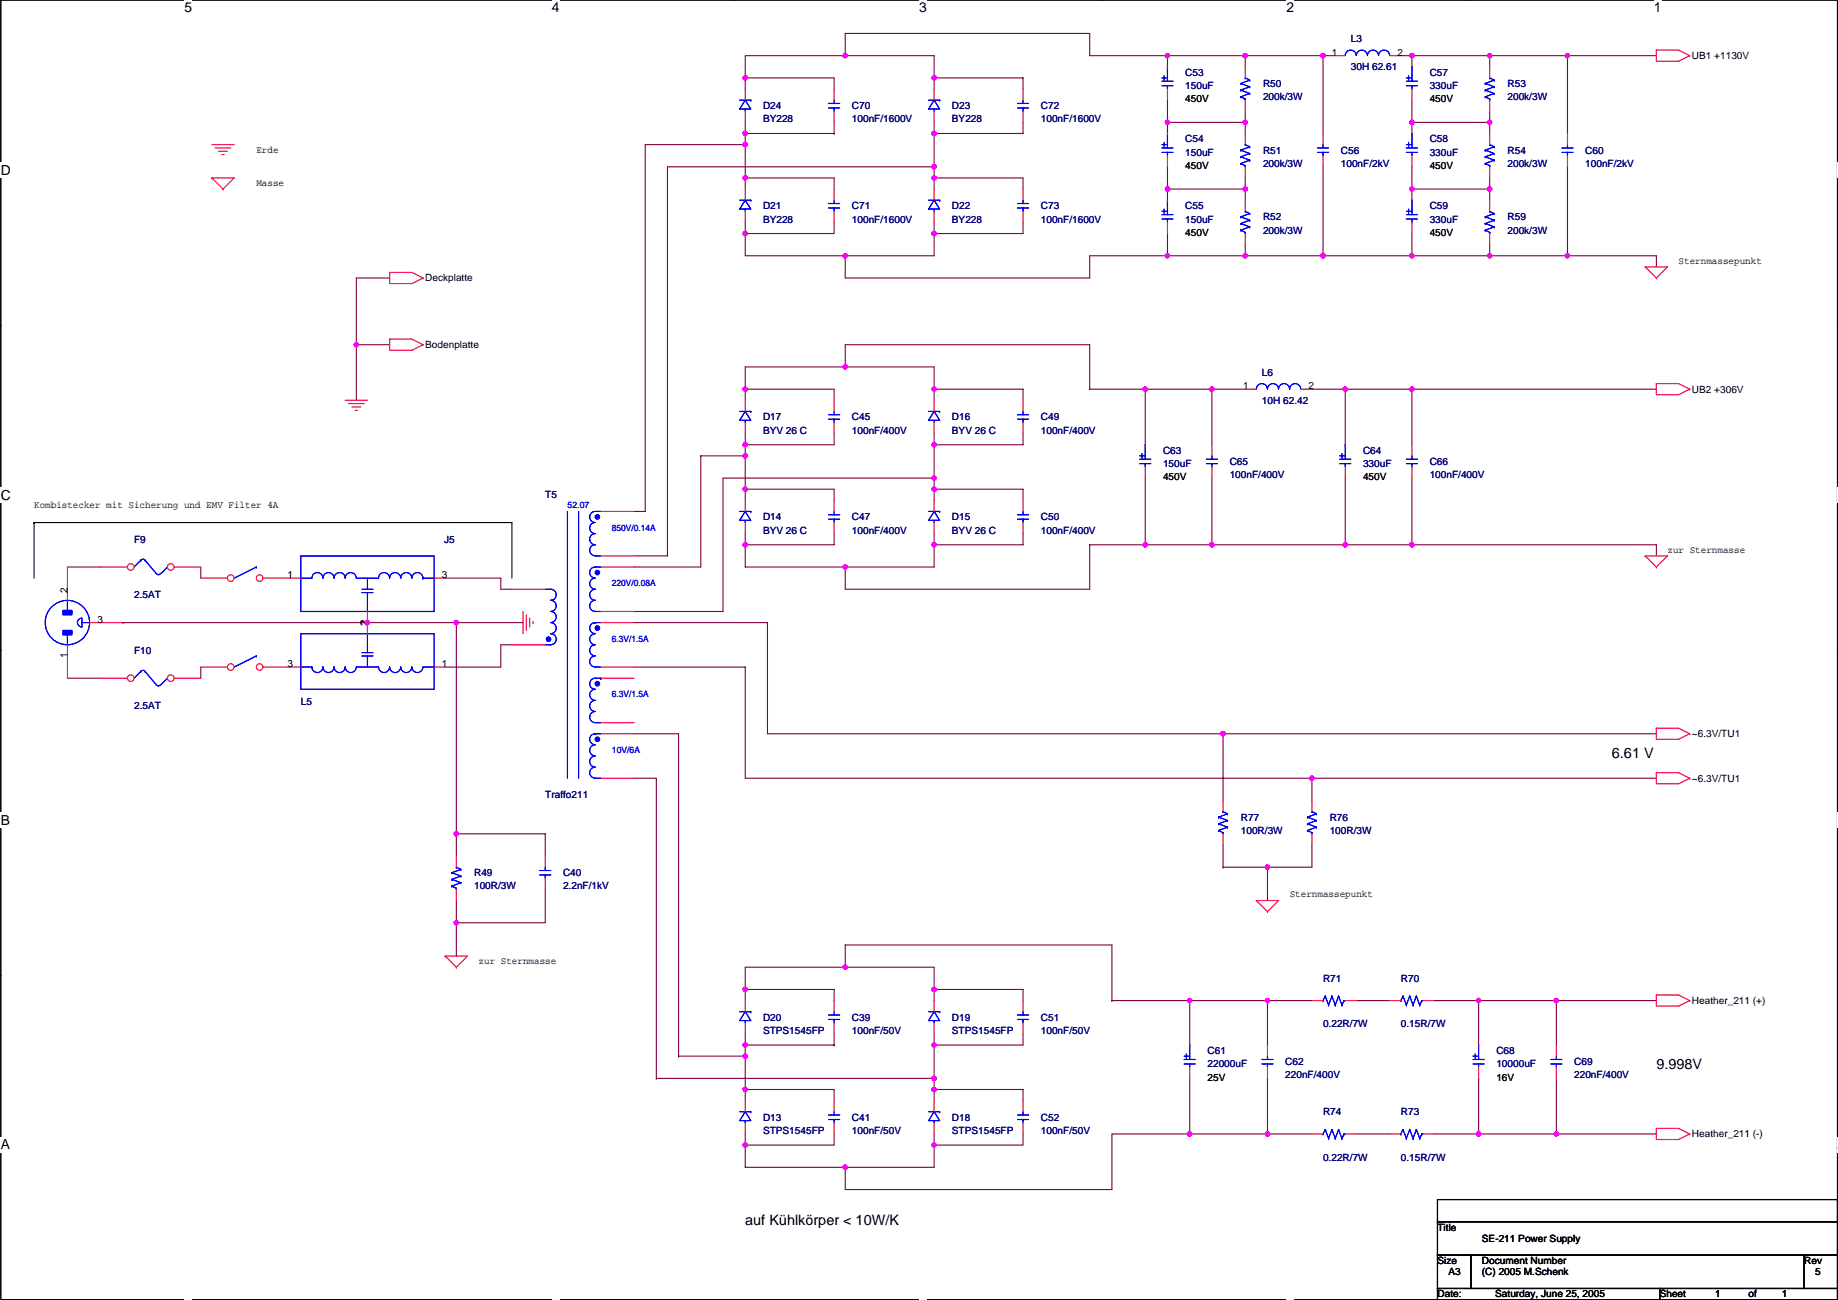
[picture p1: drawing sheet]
<svg xmlns="http://www.w3.org/2000/svg" width="420mm" height="297mm" viewBox="0 0 420 297" stroke-linecap="round" stroke-linejoin="round" font-family="sans-serif">
<defs><g id="words">
<g font-size="3.3">
<text x="368.5" y="173.2">6.61 V</text>
<text x="378.6" y="244.3">9.998V</text>
<text x="170.4" y="279.8">auf Kühlkörper &lt; 10W/K</text>
</g>
<g font-size="3.2">
<text x="42.2" y="2.8">5</text>
<text x="126.1" y="2.8">4</text>
<text x="210.1" y="2.8">3</text>
<text x="294.1" y="2.8">2</text>
<text x="378" y="2.8">1</text>
<text x=".2" y="39.9">D</text>
<text x=".2" y="114.2">C</text>
<text x=".2" y="188.4">B</text>
<text x=".2" y="262.6">A</text>
<text x="420" y="262.6">A</text>
</g>
<g font-size="2.3" fill="#000080">
<text x="308.8" y="9.7">L3</text>
<text x="270.9" y="17.3">C53</text>
<text x="308.8" y="16">30H 62.61</text>
<text x="326.8" y="17.3">C57</text>
<text x="270.9" y="20.4">150uF</text>
<text x="288.7" y="19.9">R50</text>
<text x="288.7" y="22.9">200k/3W</text>
<text x="326.8" y="20.4">330uF</text>
<text x="344.6" y="19.9">R53</text>
<text x="344.6" y="22.9">200k/3W</text>
<text x="174.4" y="24.9">D24</text>
<text x="174.4" y="28">BY228</text>
<text x="194.7" y="24.9">C70</text>
<text x="194.7" y="28">100nF/1600V</text>
<text x="217.6" y="24.9">D23</text>
<text x="217.6" y="28">BY228</text>
<text x="237.9" y="24.9">C72</text>
<text x="237.9" y="28">100nF/1600V</text>
<text x="270.9" y="32.6">C54</text>
<text x="270.9" y="35.6">150uF</text>
<text x="288.7" y="35.1">R51</text>
<text x="306.5" y="35.1">C56</text>
<text x="326.8" y="32.6">C58</text>
<text x="326.8" y="35.6">330uF</text>
<text x="344.6" y="35.1">R54</text>
<text x="362.4" y="35.1">C60</text>
<text x="288.7" y="38.1">200k/3W</text>
<text x="306.5" y="38.1">100nF/2kV</text>
<text x="344.6" y="38.1">200k/3W</text>
<text x="362.4" y="38.1">100nF/2kV</text>
<text x="174.4" y="47.8">D21</text>
<text x="194.7" y="47.8">C71</text>
<text x="217.6" y="47.8">D22</text>
<text x="237.9" y="47.8">C73</text>
<text x="270.9" y="47.8">C55</text>
<text x="326.8" y="47.8">C59</text>
<text x="174.4" y="50.8">BY228</text>
<text x="194.7" y="50.8">100nF/1600V</text>
<text x="217.6" y="50.8">BY228</text>
<text x="237.9" y="50.8">100nF/1600V</text>
<text x="270.9" y="50.8">150uF</text>
<text x="288.7" y="50.3">R52</text>
<text x="288.7" y="53.4">200k/3W</text>
<text x="326.8" y="50.8">330uF</text>
<text x="344.6" y="50.3">R59</text>
<text x="344.6" y="53.4">200k/3W</text>
<text x="288.5" y="85.9">L6</text>
<text x="288.5" y="92.2">10H 62.42</text>
<text x="174.4" y="96.1">D17</text>
<text x="174.4" y="99.1">BYV 26 C</text>
<text x="194.7" y="96.1">C45</text>
<text x="194.7" y="99.1">100nF/400V</text>
<text x="217.6" y="96.1">D16</text>
<text x="217.6" y="99.1">BYV 26 C</text>
<text x="237.9" y="96.1">C49</text>
<text x="237.9" y="99.1">100nF/400V</text>
<text x="265.9" y="103.7">C63</text>
<text x="265.9" y="106.7">150uF</text>
<text x="281.1" y="106.2">C65</text>
<text x="311.6" y="103.7">C64</text>
<text x="311.6" y="106.7">330uF</text>
<text x="326.8" y="106.2">C66</text>
<text x="124.6" y="113.8">T5</text>
<text x="281.1" y="109.3">100nF/400V</text>
<text x="326.8" y="109.3">100nF/400V</text>
<text x="174.4" y="118.9">D14</text>
<text x="194.7" y="118.9">C47</text>
<text x="217.6" y="118.9">D15</text>
<text x="237.9" y="118.9">C50</text>
<text x="30.7" y="124">F9</text>
<text x="101.5" y="124">J5</text>
<text x="174.4" y="122">BYV 26 C</text>
<text x="194.7" y="122">100nF/400V</text>
<text x="217.6" y="122">BYV 26 C</text>
<text x="237.9" y="122">100nF/400V</text>
<text x="30.7" y="136.7">2.5AT</text>
<text x="30.7" y="149.4">F10</text>
<text x="68.8" y="161.1">L5</text>
<text x="30.7" y="162.1">2.5AT</text>
<text x="124.6" y="182.4">Traffo211</text>
<text x="283.6" y="187.5">R77</text>
<text x="283.6" y="190.5">100R/3W</text>
<text x="304" y="187.5">R76</text>
<text x="304" y="190.5">100R/3W</text>
<text x="108.4" y="200.2">R49</text>
<text x="108.4" y="203.2">100R/3W</text>
<text x="128.7" y="200.2">C40</text>
<text x="128.7" y="203.2">2.2nF/1kV</text>
<text x="302.4" y="224.3">R71</text>
<text x="320.2" y="224.3">R70</text>
<text x="174.4" y="233.2">D20</text>
<text x="194.7" y="233.2">C39</text>
<text x="217.6" y="233.2">D19</text>
<text x="237.9" y="233.2">C51</text>
<text x="174.4" y="236.3">STPS1545FP</text>
<text x="194.7" y="236.3">100nF/50V</text>
<text x="217.6" y="236.3">STPS1545FP</text>
<text x="237.9" y="236.3">100nF/50V</text>
<text x="302.4" y="234.7">0.22R/7W</text>
<text x="320.2" y="234.7">0.15R/7W</text>
<text x="276" y="240.8">C61</text>
<text x="276" y="243.9">22000uF</text>
<text x="293.8" y="243.4">C62</text>
<text x="342.1" y="240.8">C68</text>
<text x="342.1" y="243.9">10000uF</text>
<text x="359.8" y="243.4">C69</text>
<text x="293.8" y="246.4">220nF/400V</text>
<text x="359.8" y="246.4">220nF/400V</text>
<text x="174.4" y="256.1">D13</text>
<text x="194.7" y="256.1">C41</text>
<text x="217.6" y="256.1">D18</text>
<text x="237.9" y="256.1">C52</text>
<text x="302.4" y="254.8">R74</text>
<text x="320.2" y="254.8">R73</text>
<text x="174.4" y="259.1">STPS1545FP</text>
<text x="194.7" y="259.1">100nF/50V</text>
<text x="217.6" y="259.1">STPS1545FP</text>
<text x="237.9" y="259.1">100nF/50V</text>
<text x="302.4" y="265.2">0.22R/7W</text>
<text x="320.2" y="265.2">0.15R/7W</text>
</g>
<g font-size="2.3">
<text x="304.5" y="12.7">1</text>
<text x="319.5" y="12.7">2</text>
<text x="386.8" y="13.5">UB1 +1130V</text>
<text x="270.9" y="23.4">450V</text>
<text x="326.8" y="23.4">450V</text>
<text x="58.6" y="34.9">Erde</text>
<text x="270.9" y="38.7">450V</text>
<text x="326.8" y="38.7">450V</text>
<text x="58.6" y="42.5">Masse</text>
<text x="270.9" y="53.9">450V</text>
<text x="326.8" y="53.9">450V</text>
<text x="97.2" y="64.3">Deckplatte</text>
<text x="383.7" y="60.3">Sternmassepunkt</text>
<text x="97.2" y="79.5">Bodenplatte</text>
<text x="284.2" y="88.9">1</text>
<text x="299.1" y="88.9">2</text>
<text x="386.8" y="89.7">UB2 +306V</text>
<text x="265.9" y="109.8">450V</text>
<text x="311.6" y="109.8">450V</text>
<text x="7.8" y="116.1">Kombistecker mit Sicherung und EMV Filter 4A</text>
<text x="381.2" y="126.3">zur Sternmasse</text>
<text x="15.4" y="135.4" transform="rotate(-90 15.4 135.4)">2</text>
<text x="65.7" y="132.1">1</text>
<text x="101" y="132.1">3</text>
<text x="22.3" y="142.2">3</text>
<text x="84" y="143" transform="rotate(-90 84 143)">2</text>
<text x="15.4" y="150.4" transform="rotate(-90 15.4 150.4)">1</text>
<text x="65.7" y="152.4">3</text>
<text x="101" y="152.4">1</text>
<text x="386.8" y="168.4">~6.3V/TU1</text>
<text x="386.8" y="178.6">~6.3V/TU1</text>
<text x="294.8" y="205">Sternmassepunkt</text>
<text x="109.4" y="220.3">zur Sternmasse</text>
<text x="386.8" y="229.4">Heather_211 (+)</text>
<text x="276" y="246.9">25V</text>
<text x="342.1" y="246.9">16V</text>
<text x="386.8" y="259.9">Heather_211 (-)</text>
<text x="328.6" y="281.2">Title</text>
<text x="338.8" y="283.8">SE-211 Power Supply</text>
<text x="328.6" y="288.8">Size</text>
<text x="331.1" y="291.4">A3</text>
<text x="338.8" y="288.8">Document Number</text>
<text x="338.8" y="291.4">(C) 2005 M.Schenk</text>
<text x="412.4" y="288.8">Rev</text>
<text x="415" y="291.4">5</text>
<text x="328.6" y="296.5">Date:</text>
<text x="341.8" y="296.5">Saturday, June 25, 2005</text>
<text x="379.4" y="296.5">Sheet</text>
<text x="392.1" y="296.5">1</text>
<text x="399.7" y="296.5">of</text>
<text x="407.3" y="296.5">1</text>
</g>
<g font-size="2" fill="#00f">
<text x="129.7" y="116.1">52.07</text>
<text x="139.9" y="121.2">850V/0.14A</text>
<text x="139.9" y="133.9">220V/0.08A</text>
<text x="139.9" y="146.6">6.3V/1.5A</text>
<text x="139.9" y="159.3">6.3V/1.5A</text>
<text x="139.9" y="172">10V/6A</text>
</g>
</g></defs>
<path d="M.2 0h419.8v296.9h-419.8z" fill="none" stroke="#000" stroke-width=".25"/>
<g fill="#fff">
<path d="M42.2 0h1.7v3.5h-1.7z"/>
<path d="M42.2 296.9l1.7 .1z"/>
</g>
<path d="M84.1 0h.1M84.1 296.9h.1" fill="none" stroke="#000" stroke-width=".25"/>
<g fill="#fff">
<path d="M126.1 0h1.8v3.5h-1.8z"/>
<path d="M126.1 296.9l1.8 .1z"/>
</g>
<path d="M168.1 0h.1M168.1 296.9h.1" fill="none" stroke="#000" stroke-width=".25"/>
<g fill="#fff">
<path d="M210.1 0h1.7v3.5h-1.7z"/>
<path d="M210.1 296.9l1.7 .1z"/>
</g>
<path d="M252.1 0h.1M252.1 296.9h.1" fill="none" stroke="#000" stroke-width=".25"/>
<g fill="#fff">
<path d="M294.1 0h1.7v3.5h-1.7z"/>
<path d="M294.1 296.9l1.7 .1z"/>
</g>
<path d="M336.1 0h.1M336.1 296.9h.1" fill="none" stroke="#000" stroke-width=".25"/>
<g fill="#fff">
<path d="M378 0h1.8v3.5h-1.8z"/>
<path d="M378 296.9l1.8 .1z"/>
<path d="M.2 37.1h2.3v3.5h-2.3z"/>
<path d="M420 37.1h.2v3.5h-.2z"/>
<path d="M.2 111.4h2.3v3.5h-2.3z"/>
<path d="M420 111.4h.2v3.5h-.2z"/>
</g>
<path d="M.2 74.3h.1M420 74.3h.1" fill="none" stroke="#000" stroke-width=".25"/>
<g fill="#fff">
<path d="M.2 185.6h2.1v3.5h-2.1z"/>
<path d="M420 185.6h.2v3.5h-.2z"/>
</g>
<path d="M.2 148.5h.1M420 148.5h.1" fill="none" stroke="#000" stroke-width=".25"/>
<g fill="#fff">
<path d="M.2 259.8h2.1v3.5h-2.1z"/>
<path d="M420 259.8h.2v3.5h-.2z"/>
</g>
<path d="M7.8 119.4h109.2v12.7M7.8 119.4h.1M7.8 119.4v12.7M.2 222.7h.1M420 222.7h.1M328.6 274.1h91.4v5.1h-91.4zM328.6 279.2h91.4v7.6h-91.4zM328.6 286.8h7.6v7.6h-7.6zM328.6 294.4h50.8v2.5h-50.8zM336.2 286.8h76.2v7.6h-76.2zM379.4 294.4h40.6v2.5h-40.6zM412.4 286.8h7.6v7.6h-7.6z" fill="none" stroke="#000" stroke-width=".25"/>
<g fill="none" stroke="#800040" stroke-width=".25">
<path d="M170.4 17.8h.1M170.4 17.8h20.3v2.5M170.4 17.8v2.5M193.2 12.7v-5.1h55.9v5.1h17.8M193.2 12.7h-22.8v5.1M193.2 12.7h.1M193.2 12.7h20.3v5.1M213.5 17.8h20.4v2.5M213.5 17.8v2.5M213.5 17.8h.1M266.9 12.7h.1M266.9 12.7h17.8"/>
<path d="M266.9 12.7v2.6M284.7 12.7v2.6M284.7 12.7h.1M284.7 12.7h17.7M302.4 12.7h2.6M302.4 12.7h.1M302.4 12.7v17.8M320.2 12.7h2.6M322.8 12.7v2.6M322.8 12.7h.1M322.8 12.7h55.8M340.5 12.7v2.6"/>
<path d="M340.5 12.7h.1M358.3 12.7v17.8M358.3 12.7h.1M170.4 30.5v2.5M170.4 33h-22.9v83.9h-2.5M170.4 28v2.5M170.4 33v10.2M170.4 33h.1M170.4 30.5h20.3M190.7 30.5h.1M190.7 28v2.5M213.5 38.1v2.6"/>
<path d="M213.5 38.1h.1M213.5 38.1h-60.9v88.9h-7.6M213.5 30.5h.1M213.5 30.5v7.6M213.5 28v2.5M233.9 28v2.5h-20.4M266.9 28v2.5M266.9 28h.1M266.9 22.9v5.1M266.9 38.1v5.1M266.9 28h17.8M284.7 28v2.5"/>
<path d="M284.7 25.4v2.6M302.4 38.1v20.3M322.8 22.9v5.1M322.8 38.1v5.1M322.8 28v2.5M322.8 28h.1M322.8 28h17.7M340.5 28v2.5M340.5 25.4v2.6M358.3 38.1v20.3M170.4 40.7h20.3v2.5M170.4 53.4h.1"/>
<path d="M170.4 40.7h.1M170.4 53.4v5h22.8M170.4 50.8v2.6M190.7 50.8v2.6h-20.3M193.2 58.4v5.1h55.9v-5.1h35.6M193.2 58.4h.1M213.5 40.7h.1M213.5 40.7h20.4v2.5M213.5 40.7v2.5M213.5 53.4v5h-20.3M213.5 53.4h.1M213.5 50.8v2.6"/>
<path d="M233.9 50.8v2.6h-20.4M266.9 58.4h.1M266.9 43.2h17.8v2.5M266.9 43.2h.1M266.9 43.2v2.5M266.9 53.4v5M284.7 55.9v2.5M284.7 40.7v2.5M284.7 58.4h17.7M302.4 58.4h.1M302.4 58.4h38.1M322.8 43.2v2.5"/>
<path d="M322.8 43.2h.1M322.8 53.4v5M322.8 58.4h.1M322.8 43.2h17.7M340.5 43.2v2.5M340.5 55.9v2.5M340.5 40.7v2.5M340.5 58.4h17.8M358.3 58.4h.1M358.3 58.4h20.3v2.6M81.5 78.8v12.7M81.5 78.8h7.6"/>
<path d="M81.5 78.8h.1M89.1 63.5h-7.6v15.3M170.4 88.9h.1M170.4 88.9h20.3v2.6M170.4 88.9v2.6M170.4 99.1v2.5M190.7 99.1v2.5h-20.3M193.2 83.8v-5h55.9v10.1h12.7M193.2 83.8h-22.8v5.1M193.2 83.8h.1M193.2 83.8h20.3v5.1M213.5 88.9h20.4v2.6"/>
<path d="M213.5 88.9h.1M213.5 99.1v2.5M213.5 88.9v2.6M233.9 99.1v2.5h-20.4M261.8 88.9v12.7M261.8 88.9h.1M261.8 88.9h22.9M277 88.9v12.7M277 88.9h.1M299.9 88.9h7.6M307.5 88.9v12.7M307.5 88.9h.1"/>
<path d="M307.5 88.9h15.3M322.8 88.9v12.7M322.8 88.9h55.8M170.4 101.6h.1M170.4 104.2h.1M170.4 111.8h20.3v2.5M170.4 111.8h.1M170.4 111.8v2.5M170.4 104.2h-10.2v25.4h-15.2M170.4 101.6v2.6M170.4 104.2v7.6M213.5 109.2v2.6"/>
<path d="M213.5 111.8h20.4v2.5M213.5 111.8h.1M213.5 111.8v2.5M213.5 109.2h-48.2v30.5h-20.3M213.5 101.6h.1M213.5 109.2h.1M213.5 101.6v7.6M261.8 109.2v15.3M277 109.2v15.3M307.5 109.2v15.3M322.8 109.2v15.3M15.4 129.6h7.6"/>
<path d="M45.9 129.6v2.5M101.8 132.1h12.7v2.5h2.5M170.4 124.5h.1M170.4 124.5v5.1h22.8M170.4 121.9v2.6M190.7 121.9v2.6h-20.3M193.2 129.6h.1M213.5 124.5h.1M213.5 121.9v2.6M213.5 124.5v5.1h-20.3M233.9 121.9v2.6h-20.4M261.8 124.5h-12.7v10.1h-55.9v-5"/>
<path d="M261.8 124.5h.1M261.8 124.5h61M277 124.5h.1M307.5 124.5h.1M322.8 124.5h55.8v2.5M15.4 155h7.6M28.1 142.3h76.2M28.1 142.3h.1M45.9 152.4v2.6M104.3 142.3h15.3M104.3 142.3h.1M104.3 142.3v48.2"/>
<path d="M117 147.3h-2.5v5.1h-12.7M145 152.4h25.4v25.4h129.5v5.1M145 142.3h30.4v25.4h104.2v15.2M145 167.7h10.1v73.6M145 177.8h5v68.6M279.6 167.7h.1M279.6 167.7h99M299.9 177.8h.1M299.9 177.8h78.7M104.3 190.5h20.3v5.1M104.3 190.5v5.1M279.6 193.1v5"/>
<path d="M279.6 198.1h10.1v7.7M279.6 198.1h.1M289.7 198.1h.1M299.9 193.1v5h-10.2M104.3 210.8h.1M104.3 210.8v7.7M104.3 205.8v5M124.6 203.2v7.6h-20.3M170.4 236.2v2.6M170.4 226.1h20.3v2.5M170.4 226.1v2.5M170.4 226.1h.1"/>
<path d="M170.4 238.8v2.5M170.4 238.8h20.3M190.7 236.2v2.6M190.7 238.8h.1M193.2 221v-5.1h61v12.7M193.2 221h-22.8v5.1M193.2 221h.1M193.2 221h20.3v5.1M213.5 238.8h.1M213.5 226.1v2.5M213.5 226.1h20.4v2.5M213.5 226.1h.1"/>
<path d="M213.5 238.8v7.6M213.5 236.2v2.6M233.9 236.2v2.6h-20.4M254.2 228.6h.1M254.2 228.6h17.8M272 228.6v10.2M272 228.6h17.7M289.7 228.6h10.2M289.7 228.6h.1M289.7 228.6v10.2M310.1 228.6h7.6M327.8 228.6h10.2"/>
<path d="M338 228.6h.1M338 228.6h17.8M338 228.6v10.2M355.8 228.6v10.2M355.8 228.6h.1M355.8 228.6h22.8M150 246.4h.1M150 246.4h63.5M155.1 241.3h.1M155.1 241.3h15.3M170.4 248.9h.1M170.4 248.9h20.3v2.6"/>
<path d="M170.4 248.9v2.6M170.4 241.3v7.6M170.4 259.1v7.6h22.8M190.7 259.1v2.5h-20.3M213.5 246.4v2.5M213.5 248.9h20.4v2.6M213.5 248.9h.1M213.5 248.9v2.6M213.5 259.1v2.5M233.9 259.1v2.5h-20.4M272 259.1h-17.8v12.7h-61v-5.1M272 246.4v12.7"/>
<path d="M272 259.1h17.7M272 259.1h.1M289.7 259.1h10.2M289.7 246.4h.1M289.7 246.4v12.7M310.1 259.1h7.6M327.8 259.1h10.2M338 246.4h.1M338 259.1h17.8M338 246.4v12.7M355.8 246.4v12.7M355.8 259.1h.1"/>
<path d="M355.8 259.1h22.8M170.4 261.6h.1M193.2 266.7h.1M213.5 261.6v5.1h-20.3M213.5 261.6h.1"/>
</g>
<g fill="#f0f" stroke="#f0f" stroke-width=".25">
<circle cx="170.3" cy="238.8" r=".5"/>
<circle cx="104.3" cy="190.5" r=".5"/>
<circle cx="104.3" cy="142.2" r=".5"/>
<circle cx="266.9" cy="12.7" r=".5"/>
<circle cx="170.3" cy="226.1" r=".5"/>
<circle cx="266.9" cy="58.4" r=".5"/>
<circle cx="170.3" cy="261.6" r=".5"/>
<circle cx="170.3" cy="248.9" r=".5"/>
<circle cx="271.9" cy="228.6" r=".5"/>
<circle cx="104.3" cy="210.8" r=".5"/>
<circle cx="213.5" cy="246.4" r=".5"/>
<circle cx="81.4" cy="78.7" r=".5"/>
<circle cx="170.3" cy="101.6" r=".5"/>
<circle cx="170.3" cy="104.1" r=".5"/>
<circle cx="170.3" cy="88.9" r=".5"/>
<circle cx="170.3" cy="124.5" r=".5"/>
<circle cx="170.3" cy="111.8" r=".5"/>
<circle cx="213.5" cy="111.8" r=".5"/>
<circle cx="213.5" cy="124.5" r=".5"/>
<circle cx="193.2" cy="129.5" r=".5"/>
<circle cx="213.5" cy="238.8" r=".5"/>
<circle cx="213.5" cy="248.9" r=".5"/>
<circle cx="213.5" cy="38.1" r=".5"/>
<circle cx="289.7" cy="228.6" r=".5"/>
<circle cx="84" cy="142.2" r=".5"/>
<circle cx="289.7" cy="259.1" r=".5"/>
<circle cx="322.7" cy="124.5" r=".5"/>
<circle cx="307.5" cy="124.5" r=".5"/>
<circle cx="261.8" cy="124.5" r=".5"/>
<circle cx="277" cy="124.5" r=".5"/>
<circle cx="284.6" cy="27.9" r=".5"/>
<circle cx="266.9" cy="27.9" r=".5"/>
<circle cx="284.6" cy="43.2" r=".5"/>
<circle cx="266.9" cy="43.2" r=".5"/>
<circle cx="284.6" cy="58.4" r=".5"/>
<circle cx="284.6" cy="12.7" r=".5"/>
<circle cx="302.4" cy="12.7" r=".5"/>
<circle cx="302.4" cy="58.4" r=".5"/>
<circle cx="322.7" cy="12.7" r=".5"/>
<circle cx="340.5" cy="27.9" r=".5"/>
<circle cx="322.7" cy="27.9" r=".5"/>
<circle cx="340.5" cy="43.2" r=".5"/>
<circle cx="322.7" cy="43.2" r=".5"/>
<circle cx="340.5" cy="12.7" r=".5"/>
<circle cx="340.5" cy="58.4" r=".5"/>
<circle cx="322.7" cy="58.4" r=".5"/>
<circle cx="358.3" cy="58.4" r=".5"/>
<circle cx="358.3" cy="12.7" r=".5"/>
<circle cx="277" cy="88.9" r=".5"/>
<circle cx="261.8" cy="88.9" r=".5"/>
<circle cx="193.2" cy="221" r=".5"/>
<circle cx="322.7" cy="88.9" r=".5"/>
<circle cx="307.5" cy="88.9" r=".5"/>
<circle cx="213.5" cy="101.6" r=".5"/>
<circle cx="213.5" cy="109.2" r=".5"/>
<circle cx="213.5" cy="226.1" r=".5"/>
<circle cx="193.2" cy="83.8" r=".5"/>
<circle cx="338" cy="228.6" r=".5"/>
<circle cx="338" cy="259.1" r=".5"/>
<circle cx="170.3" cy="241.3" r=".5"/>
<circle cx="170.3" cy="30.5" r=".5"/>
<circle cx="193.2" cy="266.7" r=".5"/>
<circle cx="170.3" cy="17.8" r=".5"/>
<circle cx="170.3" cy="53.3" r=".5"/>
<circle cx="170.3" cy="40.6" r=".5"/>
<circle cx="170.3" cy="33" r=".5"/>
<circle cx="213.5" cy="30.5" r=".5"/>
<circle cx="213.5" cy="40.6" r=".5"/>
<circle cx="193.2" cy="12.7" r=".5"/>
<circle cx="213.5" cy="17.8" r=".5"/>
<circle cx="193.2" cy="58.4" r=".5"/>
<circle cx="213.5" cy="53.3" r=".5"/>
<circle cx="213.5" cy="261.6" r=".5"/>
<circle cx="213.5" cy="88.9" r=".5"/>
<circle cx="271.9" cy="259.1" r=".5"/>
<circle cx="355.8" cy="228.6" r=".5"/>
<circle cx="279.6" cy="167.6" r=".5"/>
<circle cx="355.8" cy="259.1" r=".5"/>
<circle cx="299.9" cy="177.8" r=".5"/>
<circle cx="289.7" cy="198.1" r=".5"/>
</g>
<g fill="none" stroke="#f00" stroke-width=".25">
<path d="M378.6 11.5h5.1l2.6 1.2M378.6 11.5v2.5h5.1l2.6-1.3M378.6 11.5h.1M386.3 12.7h.1M48.4 33h5.1M49.2 33.8h3.6M50 34.6h2M50.7 35.3h.5M48.4 40.7h5.1l-2.5 2.5M48.4 40.7h.1M48.4 40.7l2.6 2.5M51 43.2h.1"/>
<path d="M89.1 77.5h5.1l2.5 1.3M89.1 77.5v2.5h5.1l2.5-1.2M89.1 77.5h.1M89.1 62.3h5.1l2.5 1.2M89.1 62.3v2.5h5.1l2.5-1.3M89.1 62.3h.1M96.7 78.8h.1M96.7 63.5h.1M376.1 61h5.1l-2.6 2.5M376.1 61h.1M376.1 61l2.5 2.5M378.6 63.5h.1"/>
<path d="M78.9 91.5h5.1M79.7 92.2h3.5M80.4 93h2.1M81.2 93.7h.5M170.4 91.5v2.5M170.4 96.5v2.6M378.6 87.7h5.1l2.6 1.2M378.6 87.7v2.5h5.1l2.6-1.3M378.6 87.7h.1M386.3 88.9h.1M119.6 139.7v5.1M376.1 127h5.1l-2.6 2.6"/>
<path d="M376.1 127h.1M376.1 127l2.5 2.6M378.6 129.6h.1M120.3 140.5v3.5M121.1 141.2v2.1M121.8 142v.5M378.6 166.4h5.1l2.6 1.3M378.6 166.4v2.5h5.1l2.6-1.2M378.6 166.4h.1M378.6 176.6h5.1l2.6 1.2M378.6 176.6v2.5h5.1l2.6-1.3M378.6 176.6h.1"/>
<path d="M386.3 167.7h.1M386.3 177.8h.1M101.8 218.5h5.1l-2.6 2.5M101.8 218.5h.1M101.8 218.5l2.5 2.5M287.2 205.8h5.1l-2.6 2.5M287.2 205.8h.1M287.2 205.8l2.5 2.5M289.7 208.3h.1M104.3 221h.1M378.6 227.4h5.1l2.6 1.2M378.6 227.4v2.5h5.1l2.6-1.3"/>
<path d="M378.6 227.4h.1M386.3 228.6h.1M233.9 251.5v2.5M233.9 256.6v2.5M378.6 257.8h5.1l2.6 1.3M378.6 257.8v2.6h5.1l2.6-1.3M378.6 257.8h.1M386.3 259.1h.1"/>
</g>
<g fill="none" stroke="#00f" stroke-width=".25">
<path d="M169.1 94h2.5M170.4 94l1.2 2h-2.5zM170.4 96v.5M171.6 94h.1M32.1 153.4l.6-.2 .5 .2M32.2 153.4h.1M32.2 153.4l-1.5 1.6M33.2 153.4h.1M33.2 153.4l2.5 3.1M35.8 156.4l.4 .3 .5-.3M38.3 155h.1M38.3 155l-1.5 1.5"/>
<path d="M232.6 255.8h2.5M232.6 254.8h2.5M233.9 254v.8M233.9 255.8h.1M233.9 255.8v.8"/>
</g>
<circle cx="29.9" cy="154.9" r=".76" fill="#fff" stroke="#f00" stroke-width=".25"/>
<path d="M23 155h6.1" fill="none" stroke="#f00" stroke-width=".25"/>
<circle cx="39" cy="154.9" r=".76" fill="#fff" stroke="#f00" stroke-width=".25"/>
<g fill="none" stroke="#f00" stroke-width=".25">
<path d="M340.5 15.3v2.5M170.4 20.3v2.6M170.4 25.4v2.6M266.9 30.5h.1M266.9 35.6v2.5M302.4 30.5v2.5M302.4 35.6v2.5M340.5 22.9v2.5M137.3 116.9h7.7M307.5 101.6h.1M307.5 106.7v2.5M117 134.6h7.6"/>
<path d="M137.3 127h7.7M137.3 129.6h7.7M137.3 139.7h7.7M39.8 155h6.1M117 147.3h7.6M137.3 155h7.7M137.3 142.3h7.7M137.3 152.4h7.7M137.3 165.1h7.7M137.3 167.7h7.7M137.3 177.8h7.7M190.7 228.6v2.6"/>
<path d="M190.7 233.7v2.5M289.7 238.8v2.5M338 238.8h.1M289.7 243.9v2.5M338 243.9v2.5"/>
</g>
<g fill="none" stroke="#00f" stroke-width=".25">
<path d="M339.5 19.1h.1M339.5 19.1l2.1 .7M340.5 17.8h.1M340.5 17.8l1.1 .5M341.6 19.8h.1M341.6 18.3h.1M341.6 19.8l-2.1 .8M341.6 18.3l-2.1 .8M169.1 22.9h2.5M170.4 22.9l1.2 2h-2.5zM170.4 24.9v.5M171.6 22.9h.1"/>
<path d="M265.6 33.8h2.5M265.6 34.8h2.5M265.6 33h1M266.1 32.5v1M266.9 34.8v.8M266.9 30.5v3.3M266.9 30.5h.1M301.2 34.8h2.5M301.2 33.8h2.5M302.4 33v.8M302.4 34.8h.1M302.4 34.8v.8"/>
<path d="M339.5 22.1h.1M339.5 20.6h.1M339.5 22.1l1 .5M339.5 20.6l2.1 .8M340.5 22.6h.1M340.5 22.6v.3M341.6 21.4h.1M341.6 21.4l-2.1 .7M129.7 116.9v60.9M130.2 118.6h.1M132.3 116.9v60.9M137.3 116.9h-1.2a1.26 1.26 0 0 0-1.3 1.2 1.26 1.26 0 0 0 1.2 1.3 1.27 1.27 0 0 0-1.2 1.3 1.27 1.27 0 0 0 1.2 1.2"/>
<path d="M306.2 104.9h2.6M306.2 105.9h2.6M306.2 104.2h1.1M306.8 103.7v1M307.5 105.9v.8M307.5 101.6v3.3M307.5 101.6h.1M124.6 134.6h1.3a1.27 1.27 0 0 1 1.3 1.3 1.27 1.27 0 0 1-1.3 1.3 1.26 1.26 0 0 1 1.3 1.2 1.26 1.26 0 0 1-1.3 1.3M125.9 139.7a1.27 1.27 0 0 1 1.3 1.3 1.27 1.27 0 0 1-1.3 1.3 1.26 1.26 0 0 1 1.3 1.2 1.26 1.26 0 0 1-1.3 1.3M136 132.1a1.27 1.27 0 0 0-1.2 1.3 1.27 1.27 0 0 0 1.2 1.2 1.27 1.27 0 0 0-1.2 1.3 1.27 1.27 0 0 0 1.2 1.3 1.26 1.26 0 0 0-1.2 1.2 1.26 1.26 0 0 0 1.2 1.3M136 121.9a1.27 1.27 0 0 0-1.2 1.3 1.27 1.27 0 0 0 1.2 1.3 1.26 1.26 0 0 0-1.2 1.2 1.26 1.26 0 0 0 1.2 1.3M136.1 127h1.2"/>
<path d="M136.1 139.7h1.2M137.3 129.6h-1.2a1.26 1.26 0 0 0-1.3 1.2 1.26 1.26 0 0 0 1.2 1.3M58.6 149.9h.1M58.6 149.9l-5.1 2.5M125.9 144.8a1.27 1.27 0 0 1 1.3 1.3 1.27 1.27 0 0 1-1.3 1.2h-1.3M136 149.9a1.27 1.27 0 0 0-1.2 1.3 1.27 1.27 0 0 0 1.3 1.2h1.2M136 144.8a1.27 1.27 0 0 0-1.2 1.3 1.27 1.27 0 0 0 1.2 1.2 1.26 1.26 0 0 0-1.2 1.3 1.26 1.26 0 0 0 1.2 1.3M136 142.3a1.26 1.26 0 0 0-1.2 1.2 1.26 1.26 0 0 0 1.2 1.3M136.1 142.3h.1M136.1 142.3h1.2M137.3 142.3h.1M137.3 155h-1.2a1.27 1.27 0 0 0-1.3 1.2 1.27 1.27 0 0 0 1.2 1.3 1.27 1.27 0 0 0-1.2 1.3 1.27 1.27 0 0 0 1.2 1.2 1.27 1.27 0 0 0-1.2 1.3 1.27 1.27 0 0 0 1.2 1.3 1.27 1.27 0 0 0-1.2 1.3 1.27 1.27 0 0 0 1.3 1.2h1.2"/>
<path d="M137.3 155h.1M136 167.7a1.26 1.26 0 0 0-1.2 1.2 1.26 1.26 0 0 0 1.2 1.3 1.27 1.27 0 0 0-1.2 1.3 1.27 1.27 0 0 0 1.2 1.2M136 172.7a1.26 1.26 0 0 0-1.2 1.3 1.26 1.26 0 0 0 1.2 1.3 1.27 1.27 0 0 0-1.2 1.2 1.27 1.27 0 0 0 1.2 1.3M136.1 177.8h1.2M136.1 167.7h.1M136.1 167.7h1.2M189.4 232.9h2.5M189.4 231.9h2.5M190.7 231.2v.7M190.7 232.9h.1M190.7 232.9v.8M338 238.8v3.3"/>
<path d="M338 238.8h.1M288.5 243.1h2.5M288.5 242.1h2.5M289.7 241.3v.8M289.7 243.1h.1M289.7 243.1v.8M336.7 242.1h2.6M336.7 243.1h2.6M336.7 241.3h1M337.2 240.8v1M338 243.1v.8"/>
</g>
<g fill="#00f" stroke="#00f" stroke-width=".25">
<circle cx="136.6" cy="130.8" r=".5"/>
<circle cx="136.6" cy="118.1" r=".5"/>
<circle cx="136.6" cy="143.5" r=".5"/>
<circle cx="136.6" cy="156.2" r=".5"/>
<circle cx="125.4" cy="146.1" r=".5"/>
<circle cx="136.6" cy="168.9" r=".5"/>
</g>
<circle cx="52.7" cy="152.4" r=".76" fill="#fff" stroke="#f00" stroke-width=".25"/>
<path d="M45.9 152.4h6.1" fill="none" stroke="#f00" stroke-width=".25"/>
<circle cx="59.3" cy="152.4" r=".76" fill="#fff" stroke="#f00" stroke-width=".25"/>
<g fill="none" stroke="#f00" stroke-width=".25">
<path d="M340.5 30.5v2.5M340.5 38.1v2.6M190.7 43.2v2.5M190.7 48.3v2.5M266.9 45.7h.1M266.9 50.8v2.6M190.7 114.3v2.6M190.7 119.4v2.5M233.9 114.3v2.6M233.9 119.4v2.5M60.1 152.4h6.1M355.8 238.8v2.5"/>
<path d="M190.7 251.5v2.5M190.7 256.6v2.5M213.5 251.5v2.5M213.5 256.6v2.5M355.8 243.9v2.5"/>
</g>
<g fill="none" stroke="#00f" stroke-width=".25">
<path d="M339.5 37.4h.1M339.5 35.8h.1M339.5 34.3h.1M339.5 37.4l1 .5M339.5 35.8l2.1 .8M339.5 34.3l2.1 .8M340.5 33h.1M340.5 37.9h.1M340.5 33l1.1 .5M340.5 37.9v.2M341.6 36.6h.1M341.6 35.1h.1"/>
<path d="M341.6 33.5h.1M341.6 36.6l-2.1 .8M341.6 35.1l-2.1 .7M341.6 33.5l-2.1 .8M189.4 47.5h2.5M189.4 46.5h2.5M190.7 45.7v.8M190.7 47.5h.1M190.7 47.5v.8M265.6 49h2.5M265.6 50.1h2.5M265.6 48.3h1"/>
<path d="M266.1 47.8v1M266.9 50.1v.7M266.9 45.7v3.3M266.9 45.7h.1M189.4 118.6h2.5M189.4 117.6h2.5M190.7 116.9v.7M190.7 118.6h.1M190.7 118.6v.8M232.6 118.6h2.5M232.6 117.6h2.5M233.9 116.9v.7"/>
<path d="M233.9 118.6h.1M233.9 118.6v.8M32.1 128l.6-.2 .5 .2M32.2 128h.1M32.2 128l-1.5 1.6M33.2 128h.1M33.2 128l2.5 3.1M35.8 131l.4 .3 .5-.3M38.3 129.6h.1M38.3 129.6l-1.5 1.5M189.4 255.8h2.5M189.4 254.8h2.5"/>
<path d="M190.7 254v.8M190.7 255.8h.1M190.7 255.8v.8M212.3 254h2.5M213.5 254l1.3 2.1h-2.5zM213.5 256.1v.5M214.8 254h.1M354.5 243.1h2.5M354.5 242.1h2.5M355.8 241.3v.8M355.8 243.1h.1M355.8 243.1v.8"/>
</g>
<circle cx="29.9" cy="129.5" r=".76" fill="#fff" stroke="#f00" stroke-width=".25"/>
<path d="M23 129.6h6.1" fill="none" stroke="#f00" stroke-width=".25"/>
<circle cx="39" cy="129.5" r=".76" fill="#fff" stroke="#f00" stroke-width=".25"/>
<g fill="none" stroke="#f00" stroke-width=".25">
<path d="M284.7 15.3v2.5M322.8 15.3h.1M284.7 22.9v2.5M284.7 30.5v2.5M284.7 38.1v2.6M322.8 20.3v2.6M358.3 30.5v2.5M358.3 35.6v2.5M170.4 43.2v2.5M170.4 48.3v2.5M213.5 43.2v2.5M213.5 48.3v2.5"/>
<path d="M233.9 43.2v2.5M233.9 48.3v2.5M340.5 45.7v2.6M340.5 53.4v2.5M170.4 114.3v2.6M170.4 119.4v2.5M213.5 114.3v2.6M213.5 119.4v2.5M261.8 101.6h.1M261.8 106.7v2.5M277 101.6v2.6M277 106.7v2.5"/>
<path d="M15.4 129.6v7.6M39.8 129.6h6.1M15.4 147.3v7.7M20.5 142.3h7.6M124.6 195.6v2.5M299.9 182.9v2.5M299.9 190.5v2.6M124.6 200.7v2.5M170.4 228.6v2.6M170.4 233.7v2.5M213.5 228.6v2.6M213.5 233.7v2.5"/>
<path d="M233.9 228.6v2.6M233.9 233.7v2.5M299.9 228.6h2.5M307.5 228.6h2.6M317.7 228.6h2.5M325.3 228.6h2.5M170.4 251.5v2.5M170.4 256.6v2.5M299.9 259.1h2.5M307.5 259.1h2.6M317.7 259.1h2.5M325.3 259.1h2.5"/>
</g>
<g fill="none" stroke="#00f" stroke-width=".25">
<path d="M283.6 19.1h.1M283.6 19.1l2.1 .7M284.7 17.8h.1M284.7 17.8l1 .5M285.7 19.8h.1M285.7 18.3h.1M285.7 19.8l-2.1 .8M285.7 18.3l-2.1 .8M321.5 18.6h2.5M321.5 19.6h2.5M321.5 17.8h1M322 17.3v1"/>
<path d="M322.8 19.6v.7M322.8 15.3v3.3M322.8 15.3h.1M283.6 22.1h.1M283.6 20.6h.1M283.6 37.4h.1M283.6 35.8h.1M283.6 34.3h.1M283.6 22.1l1.1 .5M283.6 20.6l2.1 .8M283.6 37.4l1.1 .5M283.6 35.8l2.1 .8"/>
<path d="M283.6 34.3l2.1 .8M284.7 22.6h.1M284.7 33h.1M284.7 37.9h.1M284.7 22.6v.3M284.7 37.9v.2M284.7 33l1 .5M285.7 21.4h.1M285.7 36.6h.1M285.7 35.1h.1M285.7 33.5h.1M285.7 21.4l-2.1 .7"/>
<path d="M285.7 36.6l-2.1 .8M285.7 35.1l-2.1 .7M285.7 33.5l-2.1 .8M357 34.8h2.6M357 33.8h2.6M358.3 33v.8M358.3 34.8h.1M358.3 34.8v.8M169.1 45.7h2.5M170.4 45.7l1.2 2.1h-2.5zM170.4 47.8v.5M171.6 45.7h.1"/>
<path d="M212.3 45.7h2.5M213.5 45.7l1.3 2.1h-2.5zM213.5 47.8v.5M214.8 45.7h.1M232.6 47.5h2.5M232.6 46.5h2.5M233.9 45.7v.8M233.9 47.5h.1M233.9 47.5v.8M339.5 52.6h.1M339.5 51.1h.1M339.5 49.6h.1"/>
<path d="M339.5 52.6l1 .5M339.5 51.1l2.1 .7M339.5 49.6l2.1 .7M340.5 48.3h.1M340.5 53.1h.1M340.5 48.3l1.1 .5M340.5 53.1v.3M341.6 51.8h.1M341.6 50.3h.1M341.6 48.8h.1M341.6 51.8l-2.1 .8M341.6 50.3l-2.1 .8"/>
<path d="M341.6 48.8l-2.1 .8M169.1 116.9h2.5M170.4 116.9l1.2 2h-2.5zM170.4 118.9v.5M171.6 116.9h.1M212.3 116.9h2.5M213.5 116.9l1.3 2h-2.5zM213.5 118.9v.5M214.8 116.9h.1M260.5 104.9h2.6M260.5 105.9h2.6M260.5 104.2h1"/>
<path d="M261 103.7v1M261.8 105.9v.8M261.8 101.6v3.3M261.8 101.6h.1M275.8 105.9h2.5M275.8 104.9h2.5M277 104.2v.7M277 105.9h.1M277 105.9v.8M15.4 137.2v2.3M58.6 129.6h.1M58.6 129.6l-5.1 2.5"/>
<path d="M15.4 145.1v2.2M18.7 141.2a1.01 1.01 0 0 0-1 1.1 1.01 1.01 0 0 0 1 1M18.7 142.3h1.8M18.7 141.2v2.1M123.4 199.9h2.5M123.4 198.9h2.5M124.6 198.1v.8M124.6 199.9h.1M124.6 199.9v.8M298.9 189.8h.1M298.9 188.2h.1M298.9 186.7h.1"/>
<path d="M298.9 189.8l1 .5M298.9 188.2l2 .8M298.9 186.7l2 .8M299.9 185.4h.1M299.9 190.3h.1M299.9 185.4l1 .5M299.9 190.3v.2M300.9 189h.1M300.9 187.5h.1M300.9 185.9h.1M300.9 189l-2 .8M300.9 187.5l-2 .7"/>
<path d="M300.9 185.9l-2 .8M169.1 231.2h2.5M170.4 231.2l1.2 2h-2.5zM170.4 233.2v.5M171.6 231.2h.1M212.3 231.2h2.5M213.5 231.2l1.3 2h-2.5zM213.5 233.2v.5M214.8 231.2h.1M232.6 232.9h2.5M232.6 231.9h2.5M233.9 231.2v.7"/>
<path d="M233.9 232.9h.1M233.9 232.9v.8M302.4 228.6h.1M302.9 227.6h.1M302.9 227.6l.8 2M302.9 227.6l-.5 1M303.7 229.6h.1M304.5 227.6h.1M304.5 227.6l.7 2M304.5 227.6l-.8 2M305.2 229.6h.1M306 227.6h.1"/>
<path d="M306 227.6l.8 2M306 227.6l-.8 2M306.8 229.6h.1M307.3 228.6h.1M307.3 228.6l-.5 1M307.3 228.6h.2M320.2 228.6h.1M320.7 227.6h.1M320.7 227.6l.8 2M320.7 227.6l-.5 1M321.5 229.6h.1M322.3 227.6h.1"/>
<path d="M322.3 227.6l.7 2M322.3 227.6l-.8 2M323 229.6h.1M323.8 227.6h.1M323.8 227.6l.7 2M323.8 227.6l-.8 2M324.5 229.6h.1M325 228.6h.1M325 228.6h.3M325 228.6l-.5 1M169.1 254h2.5M170.4 254l1.2 2.1h-2.5z"/>
<path d="M170.4 256.1v.5M171.6 254h.1M302.4 259.1h.1M302.9 258.1h.1M302.9 258.1l.8 2M302.9 258.1l-.5 1M304.5 258.1h.1M304.5 258.1l.7 2M304.5 258.1l-.8 2M306 258.1h.1M306 258.1l.8 2M306 258.1l-.8 2"/>
<path d="M307.3 259.1h.1M307.3 259.1h.2M307.3 259.1l-.5 1M320.2 259.1h.1M320.7 258.1h.1M320.7 258.1l.8 2M320.7 258.1l-.5 1M322.3 258.1h.1M322.3 258.1l.7 2M322.3 258.1l-.8 2M323.8 258.1h.1M323.8 258.1l.7 2"/>
<path d="M323.8 258.1l-.8 2M325 259.1h.1M325 259.1l-.5 1M325 259.1h.3M303.7 260.1h.1M305.2 260.1h.1M306.8 260.1h.1M321.5 260.1h.1M323 260.1h.1M324.5 260.1h.1"/>
<circle cx="15.4" cy="142.2" r="5.1"/>
</g>
<g fill="#00f" stroke="#00f" stroke-width=".25">
<path d="M14.4 144h2v1.1h-2z" fill-rule="evenodd"/>
<path d="M14.4 139.5h2v1h-2z" fill-rule="evenodd"/>
<path d="M14.4 144h2v1.1h-2z" fill-rule="evenodd"/>
<path d="M14.4 139.5h2v1h-2z" fill-rule="evenodd"/>
</g>
<circle cx="52.7" cy="132.1" r=".76" fill="#fff" stroke="#f00" stroke-width=".25"/>
<path d="M45.9 132.1h6.1" fill="none" stroke="#f00" stroke-width=".25"/>
<circle cx="59.3" cy="132.1" r=".76" fill="#fff" stroke="#f00" stroke-width=".25"/>
<g fill="none" stroke="#f00" stroke-width=".25">
<path d="M266.9 15.3h.1M305 12.7h2.5M317.7 12.7h2.5M190.7 20.3v2.6M190.7 25.4v2.6M213.5 20.3v2.6M213.5 25.4v2.6M233.9 20.3v2.6M233.9 25.4v2.6M266.9 20.3v2.6M322.8 30.5h.1M322.8 35.6v2.5"/>
<path d="M284.7 45.7v2.6M284.7 53.4v2.5M322.8 45.7h.1M322.8 50.8v2.6M190.7 91.5v2.5M190.7 96.5v2.6M213.5 91.5v2.5M213.5 96.5v2.6M233.9 91.5v2.5M233.9 96.5v2.6M284.7 88.9h2.5M297.4 88.9h2.5"/>
<path d="M322.8 101.6v2.6M322.8 106.7v2.5M60.1 132.1h8.7M84 139.7v5.1M99.2 132.1h2.6M66.2 152.4h2.6M99.2 152.4h2.6M104.3 195.6v2.5M279.6 182.9v2.5M279.6 190.5v2.6M104.3 203.2v2.6M272 238.8h.1"/>
<path d="M272 243.9v2.5"/>
</g>
<g fill="none" stroke="#00f" stroke-width=".25">
<path d="M265.6 18.6h2.5M265.6 19.6h2.5M265.6 17.8h1M266.1 17.3v1M266.9 19.6v.7M266.9 15.3v3.3M266.9 15.3h.1M307.5 12.7a1.27 1.27 0 0 1 1.3-1.2 1.27 1.27 0 0 1 1.3 1.2 1.26 1.26 0 0 1 1.2-1.2 1.26 1.26 0 0 1 1.3 1.2 1.27 1.27 0 0 1 1.2-1.2 1.27 1.27 0 0 1 1.3 1.2 1.27 1.27 0 0 1 1.3-1.2 1.27 1.27 0 0 1 1.3 1.2M189.4 24.7h2.5M189.4 23.6h2.5M190.7 22.9v.7M190.7 24.7h.1"/>
<path d="M190.7 24.7v.7M212.3 22.9h2.5M213.5 22.9l1.3 2h-2.5zM213.5 24.9v.5M214.8 22.9h.1M232.6 24.7h2.5M232.6 23.6h2.5M233.9 22.9v.7M233.9 24.7h.1M233.9 24.7v.7M321.5 33.8h2.5M321.5 34.8h2.5"/>
<path d="M321.5 33h1M322 32.5v1M322.8 34.8v.8M322.8 30.5v3.3M322.8 30.5h.1M283.6 52.6h.1M283.6 51.1h.1M283.6 49.6h.1M283.6 52.6l1.1 .5M283.6 51.1l2.1 .7M283.6 49.6l2.1 .7M284.7 48.3h.1"/>
<path d="M284.7 53.1h.1M284.7 48.3l1 .5M284.7 53.1v.3M285.7 51.8h.1M285.7 50.3h.1M285.7 48.8h.1M285.7 51.8l-2.1 .8M285.7 50.3l-2.1 .8M285.7 48.8l-2.1 .8M321.5 49h2.5M321.5 50.1h2.5M321.5 48.3h1"/>
<path d="M322 47.8v1M322.8 50.1v.7M322.8 45.7v3.3M322.8 45.7h.1M189.4 95.8h2.5M189.4 94.8h2.5M190.7 94v.8M190.7 95.8h.1M190.7 95.8v.7M212.3 94h2.5M213.5 94l1.3 2h-2.5zM213.5 96v.5"/>
<path d="M214.8 94h.1M232.6 95.8h2.5M232.6 94.8h2.5M233.9 94v.8M233.9 95.8h.1M233.9 95.8v.7M287.2 88.9a1.27 1.27 0 0 1 1.3-1.2 1.27 1.27 0 0 1 1.2 1.2 1.26 1.26 0 0 1 1.3-1.2 1.26 1.26 0 0 1 1.3 1.2 1.27 1.27 0 0 1 1.2-1.2 1.27 1.27 0 0 1 1.3 1.2M294.8 88.9a1.26 1.26 0 0 1 1.3-1.2 1.26 1.26 0 0 1 1.2 1.2M321.5 105.9h2.5M321.5 104.9h2.5M322.8 104.2v.7M322.8 105.9h.1"/>
<path d="M322.8 105.9v.8M68.8 132.1h2.5M68.8 127h30.4v12.7h-30.4zM71.3 132.1a1.26 1.26 0 0 1 1.3-1.3 1.26 1.26 0 0 1 1.2 1.3 1.27 1.27 0 0 1 1.3-1.3 1.27 1.27 0 0 1 1.3 1.3 1.27 1.27 0 0 1 1.2-1.3 1.27 1.27 0 0 1 1.3 1.3 1.27 1.27 0 0 1 1.3-1.3 1.27 1.27 0 0 1 1.2 1.3M81.5 132.1h5M82.7 134.6h2.6M82.7 135.4h2.6M84 132.1v2.5M84 135.4v4.3M86.5 132.1a1.26 1.26 0 0 1 1.3-1.3 1.26 1.26 0 0 1 1.3 1.3M89.1 132.1a1.26 1.26 0 0 1 1.2-1.3 1.26 1.26 0 0 1 1.3 1.3 1.27 1.27 0 0 1 1.3-1.3 1.27 1.27 0 0 1 1.2 1.3M94.2 132.1a1.26 1.26 0 0 1 1.2-1.3 1.26 1.26 0 0 1 1.3 1.3"/>
<path d="M96.7 132.1h.1M96.7 132.1h2.5M68.8 152.4h2.5M68.8 144.8h30.4v12.7h-30.4zM71.3 152.4a1.27 1.27 0 0 0 1.3 1.3 1.27 1.27 0 0 0 1.2-1.3 1.27 1.27 0 0 0 1.3 1.3 1.27 1.27 0 0 0 1.3-1.3 1.27 1.27 0 0 0 1.2 1.3 1.27 1.27 0 0 0 1.3-1.3 1.27 1.27 0 0 0 1.3 1.3 1.27 1.27 0 0 0 1.3-1.3h5a1.26 1.26 0 0 0 1.3 1.3 1.26 1.26 0 0 0 1.3-1.3M71.3 152.4h.1M82.7 149.9h2.6M82.7 149.1h2.6M84 149.9v2.5M84 144.8v4.3M89.1 152.4a1.27 1.27 0 0 0 1.2 1.3 1.27 1.27 0 0 0 1.3-1.3 1.26 1.26 0 0 0 1.3 1.3 1.26 1.26 0 0 0 1.2-1.3M94.2 152.4a1.26 1.26 0 0 0 1.2 1.3 1.26 1.26 0 0 0 1.3-1.3h2.5"/>
<path d="M103.3 199.4h.1M103.3 199.4l2 .8M104.3 198.1h.1M104.3 198.1l1 .5M105.3 198.6h.1M105.3 198.6l-2 .8M278.6 189.8h.1M278.6 188.2h.1M278.6 186.7h.1M278.6 189.8l1 .5M278.6 188.2l2 .8M278.6 186.7l2 .8"/>
<path d="M279.6 185.4h.1M279.6 190.3h.1M279.6 185.4l1 .5M279.6 190.3v.2M280.6 189h.1M280.6 187.5h.1M280.6 185.9h.1M280.6 189l-2 .8M280.6 187.5l-2 .7M280.6 185.9l-2 .8M103.3 202.5h.1M103.3 200.9h.1"/>
<path d="M103.3 202.5l1 .5M103.3 200.9l2 .8M104.3 203h.1M104.3 203v.2M105.3 201.7h.1M105.3 200.2h.1M105.3 201.7l-2 .8M105.3 200.2l-2 .7M272 238.8v3.3M272 238.8h.1M270.7 242.1h2.5M270.7 243.1h2.5"/>
<path d="M270.7 241.3h1M271.2 240.8v1M272 243.1v.8"/>
</g>
<g fill="#f0f" stroke="#f0f" stroke-width=".25">
<circle cx="170.3" cy="238.8" r=".5"/>
<circle cx="104.3" cy="190.5" r=".5"/>
<circle cx="104.3" cy="142.2" r=".5"/>
<circle cx="266.9" cy="12.7" r=".5"/>
<circle cx="170.3" cy="226.1" r=".5"/>
<circle cx="266.9" cy="58.4" r=".5"/>
<circle cx="170.3" cy="261.6" r=".5"/>
<circle cx="170.3" cy="248.9" r=".5"/>
<circle cx="271.9" cy="228.6" r=".5"/>
<circle cx="104.3" cy="210.8" r=".5"/>
<circle cx="213.5" cy="246.4" r=".5"/>
<circle cx="81.4" cy="78.7" r=".5"/>
<circle cx="170.3" cy="101.6" r=".5"/>
<circle cx="170.3" cy="104.1" r=".5"/>
<circle cx="170.3" cy="88.9" r=".5"/>
<circle cx="170.3" cy="124.5" r=".5"/>
<circle cx="170.3" cy="111.8" r=".5"/>
<circle cx="213.5" cy="111.8" r=".5"/>
<circle cx="213.5" cy="124.5" r=".5"/>
<circle cx="193.2" cy="129.5" r=".5"/>
<circle cx="213.5" cy="238.8" r=".5"/>
<circle cx="213.5" cy="248.9" r=".5"/>
<circle cx="213.5" cy="38.1" r=".5"/>
<circle cx="289.7" cy="228.6" r=".5"/>
<circle cx="84" cy="142.2" r=".5"/>
<circle cx="289.7" cy="259.1" r=".5"/>
<circle cx="322.7" cy="124.5" r=".5"/>
<circle cx="307.5" cy="124.5" r=".5"/>
<circle cx="261.8" cy="124.5" r=".5"/>
<circle cx="277" cy="124.5" r=".5"/>
<circle cx="284.6" cy="27.9" r=".5"/>
<circle cx="266.9" cy="27.9" r=".5"/>
<circle cx="284.6" cy="43.2" r=".5"/>
<circle cx="266.9" cy="43.2" r=".5"/>
<circle cx="284.6" cy="58.4" r=".5"/>
<circle cx="284.6" cy="12.7" r=".5"/>
<circle cx="302.4" cy="12.7" r=".5"/>
<circle cx="302.4" cy="58.4" r=".5"/>
<circle cx="322.7" cy="12.7" r=".5"/>
<circle cx="340.5" cy="27.9" r=".5"/>
<circle cx="322.7" cy="27.9" r=".5"/>
<circle cx="340.5" cy="43.2" r=".5"/>
<circle cx="322.7" cy="43.2" r=".5"/>
<circle cx="340.5" cy="12.7" r=".5"/>
<circle cx="340.5" cy="58.4" r=".5"/>
<circle cx="322.7" cy="58.4" r=".5"/>
<circle cx="358.3" cy="58.4" r=".5"/>
<circle cx="358.3" cy="12.7" r=".5"/>
<circle cx="277" cy="88.9" r=".5"/>
<circle cx="261.8" cy="88.9" r=".5"/>
<circle cx="193.2" cy="221" r=".5"/>
<circle cx="322.7" cy="88.9" r=".5"/>
<circle cx="307.5" cy="88.9" r=".5"/>
<circle cx="213.5" cy="101.6" r=".5"/>
<circle cx="213.5" cy="109.2" r=".5"/>
<circle cx="213.5" cy="226.1" r=".5"/>
<circle cx="193.2" cy="83.8" r=".5"/>
<circle cx="338" cy="228.6" r=".5"/>
<circle cx="338" cy="259.1" r=".5"/>
<circle cx="170.3" cy="241.3" r=".5"/>
<circle cx="170.3" cy="30.5" r=".5"/>
<circle cx="193.2" cy="266.7" r=".5"/>
<circle cx="170.3" cy="17.8" r=".5"/>
<circle cx="170.3" cy="53.3" r=".5"/>
<circle cx="170.3" cy="40.6" r=".5"/>
<circle cx="170.3" cy="33" r=".5"/>
<circle cx="213.5" cy="30.5" r=".5"/>
<circle cx="213.5" cy="40.6" r=".5"/>
<circle cx="193.2" cy="12.7" r=".5"/>
<circle cx="213.5" cy="17.8" r=".5"/>
<circle cx="193.2" cy="58.4" r=".5"/>
<circle cx="213.5" cy="53.3" r=".5"/>
<circle cx="213.5" cy="261.6" r=".5"/>
<circle cx="213.5" cy="88.9" r=".5"/>
<circle cx="271.9" cy="259.1" r=".5"/>
<circle cx="355.8" cy="228.6" r=".5"/>
<circle cx="279.6" cy="167.6" r=".5"/>
<circle cx="355.8" cy="259.1" r=".5"/>
<circle cx="299.9" cy="177.8" r=".5"/>
<circle cx="289.7" cy="198.1" r=".5"/>
</g>
<use href="#words"/>
</svg>
